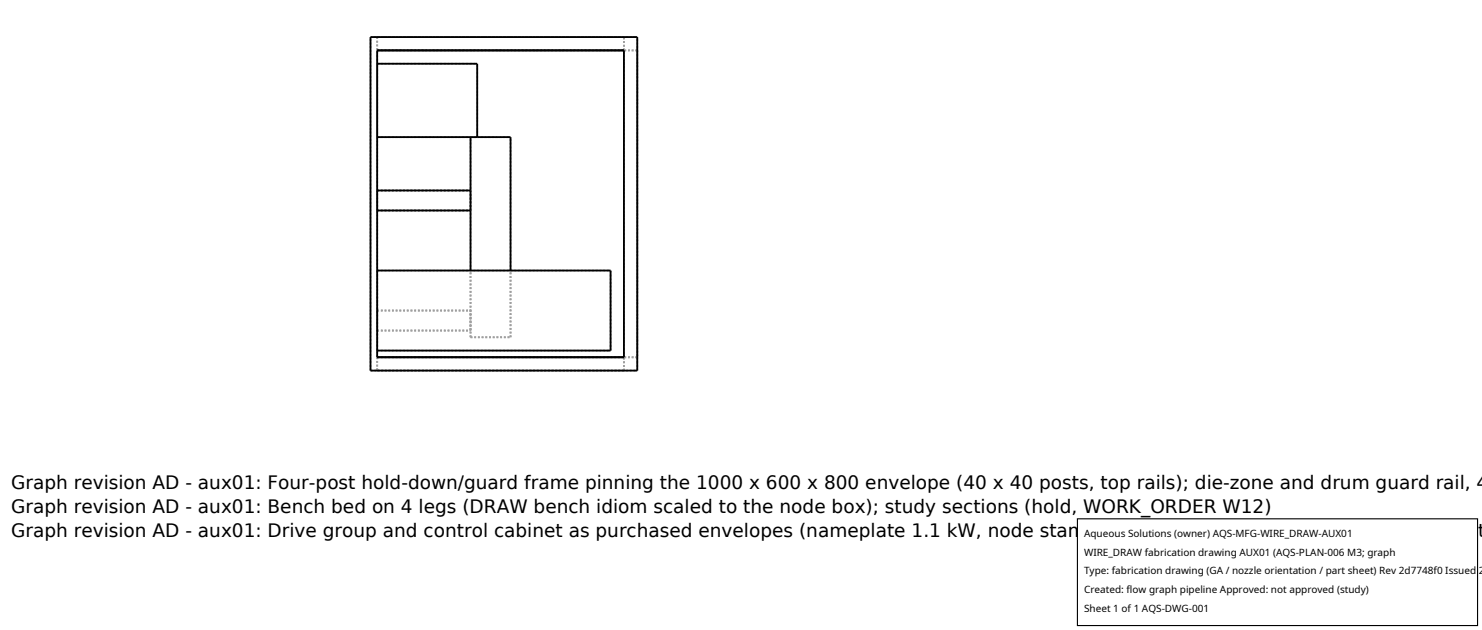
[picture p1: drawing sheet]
<svg xmlns="http://www.w3.org/2000/svg" width="212mm" height="90mm" viewBox="0 0 212 90" stroke-linecap="round" stroke-linejoin="round" font-family="sans-serif">
<defs><g id="words">
<g font-size="2.6">
<text x="1.6" y="69.8">Graph revision AD - aux01: Four-post hold-down/guard frame pinning the 1000 x 600 x 800 envelope (40 x 40 posts, top rails); die-zone and drum guard rail, 4</text>
<text x="1.6" y="73.3">Graph revision AD - aux01: Bench bed on 4 legs (DRAW bench idiom scaled to the node box); study sections (hold, WORK_ORDER W12)</text>
<text x="1.6" y="76.7">Graph revision AD - aux01: Drive group and control cabinet as purchased envelopes (nameplate 1.1 kW, node stamp; plan rule 6); cabinet mass a table-densit</text>
</g>
<g font-size="1.4">
<text x="154.8" y="76.6">Aqueous Solutions (owner) AQS-MFG-WIRE_DRAW-AUX01</text>
<text x="154.8" y="79.3">WIRE_DRAW fabrication drawing AUX01 (AQS-PLAN-006 M3; graph</text>
<text x="154.8" y="82">Type: fabrication drawing (GA / nozzle orientation / part sheet) Rev 2d7748f0 Issued 2</text>
<text x="154.8" y="84.7">Created: flow graph pipeline Approved: not approved (study)</text>
<text x="154.8" y="87.4">Sheet 1 of 1 AQS-DWG-001</text>
</g>
</g></defs>
<g fill="none" stroke="#a0a0a0" stroke-width=".26" stroke-dasharray=".3 .3" stroke-linecap="butt">
<path d="M52.9 5.3h38.1M53.9 7.2h35.2M53.9 5.3v1.9M53.9 19.6v-10.5M53.9 5.3h35.2M53.9 19.6h14.3M53.9 9.1h14.3M67.2 19.6h1M68.2 19.6v-10.5M68.2 19.6h4.7M89.1 5.3h-35.2M89.1 7.2v-1.9"/>
<path d="M91 7.2v43.8M91 7.2h-1.9M53.9 30.1v-2.9M53.9 30.1h13.3M53.9 27.2h13.3M53.9 38.6h33.3M67.2 30.1v-2.9M52.9 52.9h38.1M52.9 52.9v-47.6M53.9 52.9h35.2M53.9 51v-43.8M53.9 51h35.2"/>
<path d="M53.9 51v1.9M53.9 47.2v-2.9M53.9 50.1v-11.5M53.9 47.2h13.3M53.9 44.3h13.3M53.9 50.1h33.3M67.2 47.2v-2.9M67.2 48.2v-28.6M67.2 48.2h5.7M67.2 48.2v-9.6M72.9 48.2v-28.6M72.9 48.2v-9.6"/>
<path d="M87.2 50.1v-11.5M89.1 52.9h-35.2M89.1 51v-43.8M89.1 52.9v-1.9M91 52.9v-47.6M91 51v-43.8M91 51h-1.9"/>
</g>
<path d="M52.9 5.3h38.1v47.6h-38.1zM53.9 7.2h35.2v43.8h-35.2zM53.9 19.6h19v19M53.9 9.1h14.3v10.5M67.2 19.6v19M53.9 38.6h33.3v11.5h-33.3M53.9 30.1h13.3M53.9 27.2h13.3" fill="none" stroke="#000" stroke-width=".26"/>
<path d="M153.9 74.1h57.1v15.2h-57.1z" fill="#fff" stroke="#000" stroke-width=".16"/>
<use href="#words"/>
</svg>
